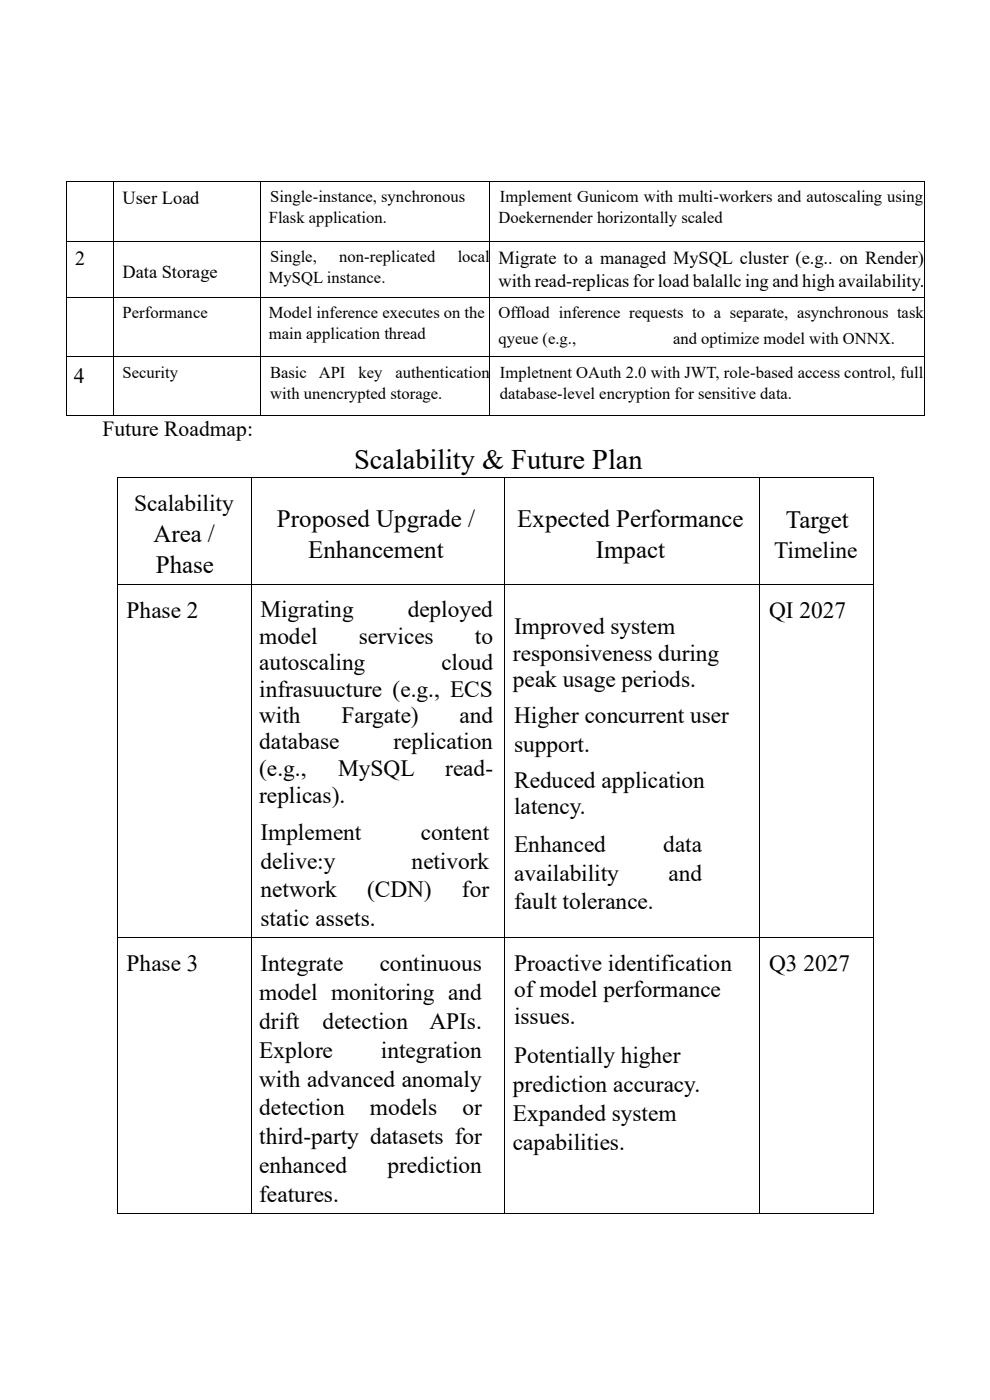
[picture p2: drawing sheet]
<svg xmlns="http://www.w3.org/2000/svg" width="210mm" height="297mm" viewBox="0 0 210 297" stroke-linecap="round" stroke-linejoin="round" font-family="sans-serif">
<defs><g id="words">
<text font-size="6" x="75.1" y="99.5">Scalability &amp; Future Plan</text>
<g font-size="5.3">
<text x="58.7" y="111.9">Proposed Upgrade /</text>
<text x="109.7" y="111.9">Expected Performance</text>
<text x="166.6" y="112.1">Target</text>
<text x="32.5" y="115">Area /</text>
<text x="65.3" y="118.4">Enhancement</text>
<text x="126.3" y="118.4">Impact</text>
<text x="33" y="121.5">Phase</text>
</g>
<g font-size="5">
<text x="28.4" y="108.5">Scalability</text>
<text x="164.1" y="118.3">Timeline</text>
<text x="26.8" y="131">Phase 2</text>
<text x="55.2" y="131">Migrating</text>
<text x="86.4" y="131">deployed</text>
<text x="163.1" y="131">QI 2027</text>
<text x="55" y="136.6">model</text>
<text x="76.1" y="136.6">services</text>
<text x="100.7" y="136.6">to</text>
<text x="109" y="134.6">Improved system</text>
<text x="55" y="142.2">autoscaling</text>
<text x="93.6" y="142.2">cloud</text>
<text x="108.7" y="140.2">responsiveness during</text>
<text x="55" y="147.8">infrasuucture (e.g., ECS</text>
<text x="108.7" y="145.9">peak usage periods.</text>
<text x="55" y="153.4">with</text>
<text x="72.4" y="153.4">Fargate)</text>
<text x="97.4" y="153.4">and</text>
<text x="109" y="153.5">Higher concurrent user</text>
<text x="55" y="159">database</text>
<text x="83.4" y="159">replication</text>
<text x="109" y="159.6">support.</text>
<text x="55" y="164.6">(e.g.,</text>
<text x="71.7" y="164.6">MySQL</text>
<text x="94.4" y="164.6">read-</text>
<text x="109" y="167.2">Reduced application</text>
<text x="55" y="170.3">replicas).</text>
<text x="109" y="172.7">latency.</text>
<text x="55.2" y="178.2">Implement</text>
<text x="89.2" y="178.2">content</text>
<text x="55.2" y="184.3">delive:y</text>
<text x="87.3" y="184.3">netivork</text>
<text x="109" y="180.7">Enhanced</text>
<text x="140.6" y="180.7">data</text>
<text x="55.2" y="190.4">network</text>
<text x="77.8" y="190.4">(CDN)</text>
<text x="97.9" y="190.4">for</text>
<text x="109" y="186.8">availability</text>
<text x="141.7" y="186.8">and</text>
<text x="55.2" y="196.5">static assets.</text>
<text x="109" y="192.9">fault tolerance.</text>
<text x="26.8" y="206">Phase 3</text>
<text x="55.2" y="206">Integrate</text>
<text x="80.5" y="206">continuous</text>
<text x="109" y="205.9">Proactive identification</text>
<text x="163.1" y="206">Q3 2027</text>
<text x="55" y="212.1">model monitoring and</text>
<text x="109" y="211.5">of model performance</text>
<text x="55" y="218.3">drift</text>
<text x="68.4" y="218.3">detection</text>
<text x="91.1" y="218.3">APIs.</text>
<text x="109" y="217.2">issues.</text>
<text x="55" y="224.4">Explore</text>
<text x="80.8" y="224.4">integration</text>
<text x="109" y="225.6">Potentially higher</text>
<text x="55" y="230.5">with advanced anomaly</text>
<text x="108.7" y="231.7">prediction accuracy.</text>
<text x="55" y="236.7">detection</text>
<text x="78.4" y="236.7">models</text>
<text x="98" y="236.7">or</text>
<text x="108.7" y="237.8">Expanded system</text>
<text x="55" y="242.8">third-party datasets for</text>
<text x="108.7" y="244">capabilities.</text>
<text x="55" y="248.9">enhanced</text>
<text x="82.2" y="248.9">prediction</text>
<text x="55" y="255.1">features.</text>
</g>
<g font-size="4.6">
<text x="15.7" y="81.2">4</text>
<text x="21.7" y="92.4">Future Roadmap:</text>
</g>
<text font-size="4.2" x="15.9" y="56.3">2</text>
<g font-size="3.9">
<text x="26" y="43.3">User Load</text>
<text x="26" y="58.9">Data Storage</text>
<text x="105.7" y="56">Migrate to a managed MySQL cluster (e.g.. on Render)</text>
<text x="105.7" y="60.8">with read-replicas for load balallc ing and high availability.</text>
</g>
<g font-size="3.5">
<text x="57" y="47.3">Flask application.</text>
<text x="57.3" y="42.9">Single-instance, synchronous</text>
<text x="105.7" y="47.3">Doekernender horizontally scaled</text>
<text x="106" y="42.9">Implement Gunicom with multi-workers and autoscaling using</text>
<text x="57.3" y="55.6">Single,</text>
<text x="71.9" y="55.6">non-replicated</text>
<text x="97.1" y="55.6">local</text>
<text x="57" y="60">MySQL instance.</text>
<text x="26" y="67.6">Performance</text>
<text x="57" y="67.6">Model inference executes on the</text>
<text x="57" y="72">main application thread</text>
<text x="105.7" y="67.6">Offload inference requests to a separate, asynchronous task</text>
<text x="105.7" y="72.9">qyeue (e.g.,</text>
<text x="142.7" y="72.9">and optimize model with ONNX.</text>
<text x="26" y="80.2">Security</text>
<text x="57.3" y="80.2">Basic</text>
<text x="67.6" y="80.2">API</text>
<text x="76" y="80.2">key</text>
<text x="83.8" y="80.2">authentication</text>
<text x="106" y="80.2">Impletnent OAuth 2.0 with JWT, role-based access control, full</text>
<text x="57.3" y="84.6">with unencrypted storage.</text>
<text x="106" y="84.6">database-level encryption for sensitive data.</text>
</g>
</g></defs>
<g fill="#000">
<path d="M14.1 38.4v1.3z" fill-rule="evenodd"/>
<path d="M14.1 38.4v.1z" fill-rule="evenodd"/>
<path d="M24.1 38.5l.1 1.2z" fill-rule="evenodd"/>
<path d="M24.1 38.4l.1 .1z" fill-rule="evenodd"/>
<path d="M55.1 38.5l.1 1.2z" fill-rule="evenodd"/>
<path d="M55.1 38.4l.1 .1z" fill-rule="evenodd"/>
<path d="M103.8 38.5l.1 1.2z" fill-rule="evenodd"/>
<path d="M103.8 38.4l.1 .1z" fill-rule="evenodd"/>
<path d="M195.9 38.4l.1 1.3z" fill-rule="evenodd"/>
<path d="M195.9 38.4l.1 .1z" fill-rule="evenodd"/>
<path d="M14.1 51.1v1.3z" fill-rule="evenodd"/>
<path d="M24.1 51.1l.1 1.3z" fill-rule="evenodd"/>
<path d="M55.1 51.1l.1 1.3z" fill-rule="evenodd"/>
<path d="M103.8 51.1l.1 1.3z" fill-rule="evenodd"/>
<path d="M195.9 51.1l.1 1.3z" fill-rule="evenodd"/>
<path d="M14.1 63v1.3z" fill-rule="evenodd"/>
<path d="M14.1 75.7v1.2z" fill-rule="evenodd"/>
<path d="M24.1 63l.1 1.3z" fill-rule="evenodd"/>
<path d="M24.1 75.7l.1 1.2z" fill-rule="evenodd"/>
<path d="M55.1 63l.1 1.3z" fill-rule="evenodd"/>
<path d="M55.1 75.7l.1 1.2z" fill-rule="evenodd"/>
<path d="M103.8 63l.1 1.3z" fill-rule="evenodd"/>
<path d="M103.8 75.7l.1 1.2z" fill-rule="evenodd"/>
<path d="M195.9 63l.1 1.3z" fill-rule="evenodd"/>
<path d="M195.9 75.7l.1 1.2z" fill-rule="evenodd"/>
<path d="M14.1 88v.1z" fill-rule="evenodd"/>
<path d="M14.1 88v.1z" fill-rule="evenodd"/>
<path d="M24.1 88l.1 .1z" fill-rule="evenodd"/>
<path d="M55.1 88l.1 .1z" fill-rule="evenodd"/>
<path d="M103.8 88l.1 .1z" fill-rule="evenodd"/>
<path d="M195.9 88l.1 .1z" fill-rule="evenodd"/>
<path d="M195.9 88l.1 .1z" fill-rule="evenodd"/>
<path d="M24.9 101.3l.1 .1z" fill-rule="evenodd"/>
<path d="M53.2 101.3l.1 .1z" fill-rule="evenodd"/>
<path d="M107 101.3v.1z" fill-rule="evenodd"/>
<path d="M161 101.3l.1 .1z" fill-rule="evenodd"/>
<path d="M185.2 101.3l.1 .1z" fill-rule="evenodd"/>
<path d="M24.9 257.3l.1 .1z" fill-rule="evenodd"/>
<path d="M24.9 257.3l.1 .1z" fill-rule="evenodd"/>
<path d="M53.2 257.3l.1 .1z" fill-rule="evenodd"/>
<path d="M107 257.3v.1z" fill-rule="evenodd"/>
<path d="M161 257.3l.1 .1z" fill-rule="evenodd"/>
<path d="M185.2 257.3l.1 .1z" fill-rule="evenodd"/>
<path d="M185.2 257.3l.1 .1z" fill-rule="evenodd"/>
</g>
<g fill="none" stroke="#000" stroke-width=".21">
<path d="M14.1 39.7v11.4M14.1 38.4h10M24.1 39.7v11.4M24.2 38.4h30.9M55.1 39.7v11.4M55.2 38.4h48.6M103.8 39.7v11.4M103.9 38.4h92M196 39.7v11.4M14.1 52.4v10.6M14.1 51.1h10M24.1 52.4v10.6"/>
<path d="M24.2 51.1h30.9M55.1 52.4v10.6M55.2 51.1h48.6M103.8 52.4v10.6M103.9 51.1h92M196 52.4v10.6M14.1 64.3v11.4M14.1 76.9v11.1M14.1 63.1h10M14.1 75.7h10M24.1 64.3v11.4M24.1 76.9v11.1"/>
<path d="M24.2 63.1h30.9M24.2 75.7h30.9M55.1 64.3v11.4M55.1 76.9v11.1M55.2 63.1h48.6M55.2 75.7h48.6M103.8 64.3v11.4M103.8 76.9v11.1M103.9 63.1h92M103.9 75.7h92M196 64.3v11.4M196 76.9v11.1"/>
<path d="M14.1 88.1h10M24.2 88.1h30.9M55.2 88.1h48.6M103.9 88.1h92M25 101.3v156M25 101.4h28.2M53.2 101.4v155.9M53.3 101.4h53.7M107 101.4v155.9M107 101.4h54M161.1 101.4v155.9M161.1 101.4h24.1"/>
<path d="M185.3 101.3v156M25 123.9h28.2M53.3 123.9h53.7M107 123.9h54M161.1 123.9h24.1M25 198.9h28.2M53.3 198.9h53.7M107 198.9h54M161.1 198.9h24.1M25 257.4h28.2M53.3 257.4h53.7M107 257.4h54"/>
<path d="M161.1 257.4h24.1"/>
</g>
<use href="#words"/>
</svg>
